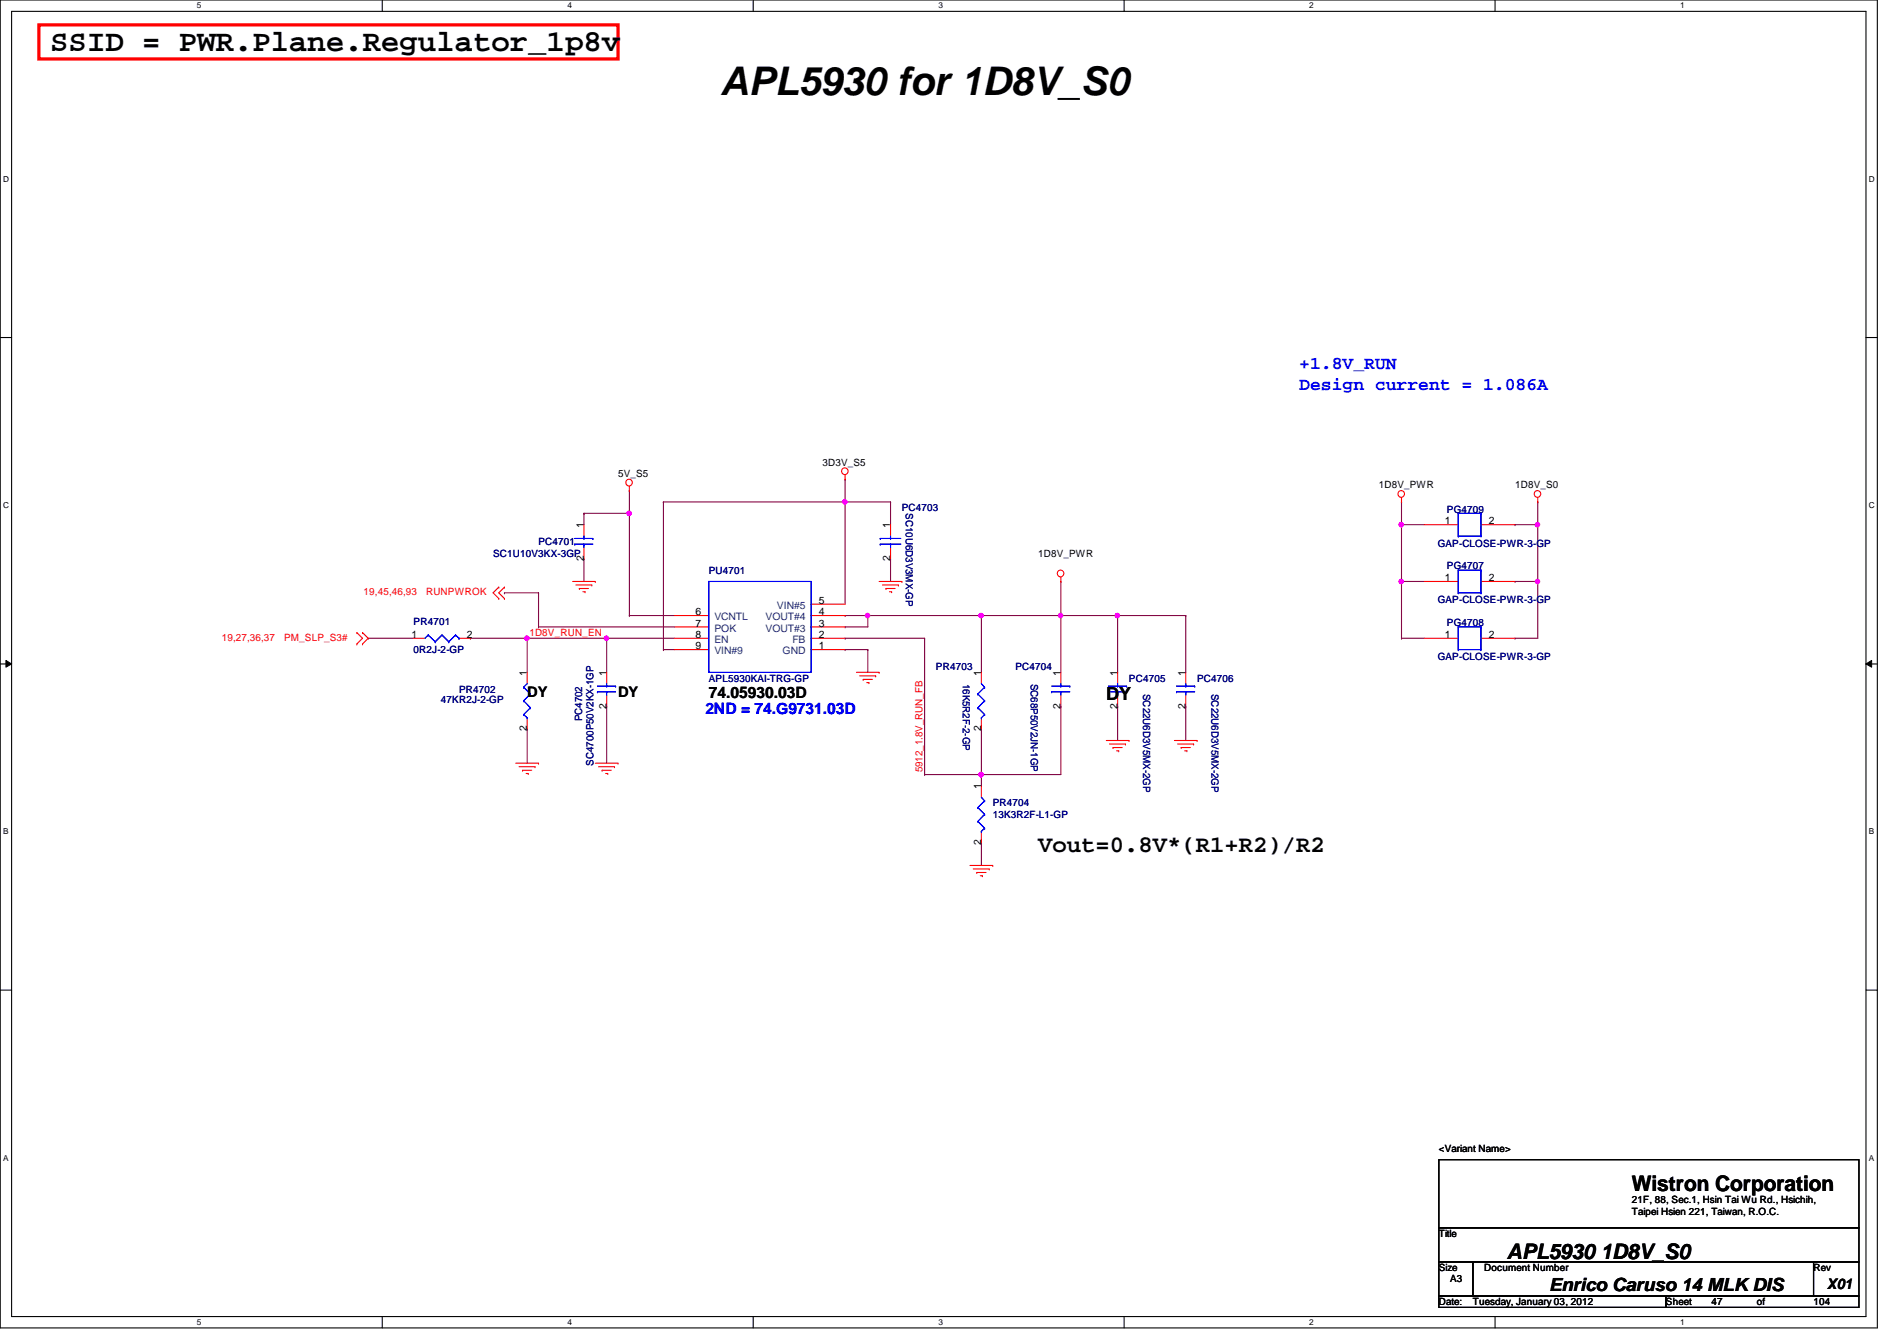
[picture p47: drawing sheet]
<svg xmlns="http://www.w3.org/2000/svg" width="297mm" height="210mm" viewBox="0 0 297 210" stroke-linecap="round" stroke-linejoin="round" font-family="sans-serif">
<defs><g id="words">
<text font-size="6.2" x="112.8" y="14.9">APL5930 for 1D8V_S0</text>
<text font-size="4.8" x="7.9" y="7.9">SSID = PWR.Plane.Regulator_1p8v</text>
<text font-size="3.7" x="162.6" y="133.3">Vout=0.8V*(R1+R2)/R2</text>
<g font-size="3.3">
<text x="255.5" y="186.4">Wistron Corporation</text>
<text x="236" y="197">APL5930 1D8V_S0</text>
</g>
<g font-size="2.8" fill="#00f">
<text x="203.5" y="57.8">+1.8V_RUN</text>
<text x="203.5" y="61">Design current = 1.086A</text>
</g>
<g font-size="2.8">
<text x="173.2" y="109.6">DY</text>
<text x="242.6" y="202.1">Enrico Caruso 14 MLK DIS</text>
</g>
<text font-size="2.5" fill="#00f" x="110.4" y="111.8">2ND = 74.G9731.03D</text>
<text font-size="2.5" x="111" y="109.3">74.05930.03D</text>
<g font-size="2.3">
<text x="82.5" y="109.1">DY</text>
<text x="96.8" y="109.1">DY</text>
<text x="286.1" y="201.8">X01</text>
</g>
<g font-size="1.6">
<text x="96.8" y="74.7">5V_S5</text>
<text x="128.8" y="72.9">3D3V_S5</text>
<text x="215.9" y="76.5">1D8V_PWR</text>
<text x="237.2" y="76.5">1D8V_S0</text>
<text x="91.4" y="82.7" transform="rotate(-90 91.4 82.7)">1</text>
<text x="139.4" y="82.7" transform="rotate(-90 139.4 82.7)">1</text>
<text x="226.2" y="82.1">1</text>
<text x="233.1" y="82.1">2</text>
<text x="91.4" y="87.8" transform="rotate(-90 91.4 87.8)">2</text>
<text x="139.4" y="87.8" transform="rotate(-90 139.4 87.8)">2</text>
<text x="162.6" y="87.1">1D8V_PWR</text>
<text x="128.2" y="94.5">5</text>
<text x="226.2" y="91">1</text>
<text x="233.1" y="91">2</text>
<text x="64.4" y="99.9">1</text>
<text x="73.1" y="99.9">2</text>
<text x="108.9" y="96.3">6</text>
<text x="108.9" y="98.1">7</text>
<text x="108.9" y="99.9">8</text>
<text x="108.9" y="101.6">9</text>
<text x="128.2" y="101.6">1</text>
<text x="128.2" y="99.9">2</text>
<text x="128.2" y="98.1">3</text>
<text x="128.2" y="96.3">4</text>
<text x="226.2" y="99.9">1</text>
<text x="233.1" y="99.9">2</text>
<text x="82.5" y="105.8" transform="rotate(-90 82.5 105.8)">1</text>
<text x="95" y="105.8" transform="rotate(-90 95 105.8)">1</text>
<text x="153.6" y="105.8" transform="rotate(-90 153.6 105.8)">1</text>
<text x="166.1" y="105.8" transform="rotate(-90 166.1 105.8)">1</text>
<text x="175" y="105.8" transform="rotate(-90 175 105.8)">1</text>
<text x="185.6" y="105.8" transform="rotate(-90 185.6 105.8)">1</text>
<text x="95" y="110.9" transform="rotate(-90 95 110.9)">2</text>
<text x="166.1" y="110.9" transform="rotate(-90 166.1 110.9)">2</text>
<text x="175" y="110.9" transform="rotate(-90 175 110.9)">2</text>
<text x="185.6" y="110.9" transform="rotate(-90 185.6 110.9)">2</text>
<text x="82.5" y="114.5" transform="rotate(-90 82.5 114.5)">2</text>
<text x="153.6" y="114.5" transform="rotate(-90 153.6 114.5)">2</text>
<text x="153.6" y="123.6" transform="rotate(-90 153.6 123.6)">1</text>
<text x="153.6" y="132.2" transform="rotate(-90 153.6 132.2)">2</text>
<text x="225.3" y="180.3">&lt;Variant Name&gt;</text>
<text x="255.5" y="188.3">21F, 88, Sec.1, Hsin Tai Wu Rd., Hsichih,</text>
<text x="255.5" y="190.1">Taipei Hsien 221, Taiwan, R.O.C.</text>
<text x="225.3" y="193.6">Title</text>
<text x="225.3" y="199">Size</text>
<text x="227.1" y="200.7">A3</text>
<text x="232.4" y="199">Document Number</text>
<text x="284" y="199">Rev</text>
<text x="225.3" y="204.3">Date:</text>
<text x="230.6" y="204.3">Tuesday, January 03, 2012</text>
<text x="260.9" y="204.3">Sheet</text>
<text x="268" y="204.3">47</text>
<text x="275.1" y="204.3">of</text>
<text x="284" y="204.3">104</text>
</g>
<g font-size="1.6" fill="#000080">
<text x="141.2" y="80">PC4703</text>
<text x="141.9" y="80.3" transform="rotate(90 141.9 80.3)">SC10U6D3V3MX-GP</text>
<text x="226.6" y="80.2">PG4709</text>
<text x="77.2" y="87.1">SC1U10V3KX-3GP</text>
<text x="84.3" y="85.3">PC4701</text>
<text x="111" y="89.8">PU4701</text>
<text x="225.1" y="85.6">GAP-CLOSE-PWR-3-GP</text>
<text x="226.6" y="89.1">PG4707</text>
<text x="225.1" y="94.4">GAP-CLOSE-PWR-3-GP</text>
<text x="64.8" y="97.8">PR4701</text>
<text x="226.6" y="98">PG4708</text>
<text x="64.8" y="102.2">0R2J-2-GP</text>
<text x="111" y="106.7">APL5930KAI-TRG-GP</text>
<text x="146.6" y="104.9">PR4703</text>
<text x="150.7" y="107" transform="rotate(90 150.7 107)">16K5R2F-2-GP</text>
<text x="159" y="104.9">PC4704</text>
<text x="161.4" y="107" transform="rotate(90 161.4 107)">SC68P50V2JN-1GP</text>
<text x="176.8" y="106.7">PC4705</text>
<text x="187.4" y="106.7">PC4706</text>
<text x="225.1" y="103.3">GAP-CLOSE-PWR-3-GP</text>
<text x="69" y="110.1">47KR2J-2-GP</text>
<text x="71.9" y="108.5">PR4702</text>
<text x="91.1" y="112.9" transform="rotate(-90 91.1 112.9)">PC4702</text>
<text x="179" y="108.6" transform="rotate(90 179 108.6)">SC22U6D3V5MX-2GP</text>
<text x="189.7" y="108.6" transform="rotate(90 189.7 108.6)">SC22U6D3V5MX-2GP</text>
<text x="92.9" y="119.8" transform="rotate(-90 92.9 119.8)">SC4700P50V2KX-1GP</text>
<text x="155.4" y="126.2">PR4704</text>
<text x="155.4" y="128">13K3R2F-L1-GP</text>
</g>
<g font-size="1.6" fill="#f00">
<text x="56.9" y="93.2">19,45,46,93</text>
<text x="66.7" y="93.2">RUNPWROK</text>
<text x="34.7" y="100.3">19,27,36,37</text>
<text x="44.5" y="100.3">PM_SLP_S3#</text>
<text x="82.9" y="99.6">1D8V_RUN_EN</text>
<text x="144.4" y="120.9" transform="rotate(-90 144.4 120.9)">5912_1.8V_RUN_FB</text>
</g>
<g font-size="1.6" fill="#004080">
<text x="121.7" y="95.3">VIN#5</text>
<text x="111.9" y="97.1">VCNTL</text>
<text x="111.9" y="98.8">POK</text>
<text x="111.9" y="100.6">EN</text>
<text x="119.9" y="98.8">VOUT#3</text>
<text x="119.9" y="97.1">VOUT#4</text>
<text x="124.1" y="100.6">FB</text>
<text x="111.9" y="102.4">VIN#9</text>
<text x="122.6" y="102.4">GND</text>
</g>
<g font-size="1.3">
<text x="30.8" y="1.3">5</text>
<text x="88.9" y="1.3">4</text>
<text x="146.9" y="1.3">3</text>
<text x="205" y="1.3">2</text>
<text x="263.1" y="1.3">1</text>
<text x=".5" y="28.4">D</text>
<text x="292.6" y="28.4">D</text>
<text x=".5" y="79.5">C</text>
<text x="292.6" y="79.5">C</text>
<text x=".5" y="130.6">B</text>
<text x="292.6" y="130.6">B</text>
<text x=".5" y="181.7">A</text>
<text x="292.6" y="181.7">A</text>
<text x="30.8" y="207.4">5</text>
<text x="88.9" y="207.4">4</text>
<text x="146.9" y="207.4">3</text>
<text x="205" y="207.4">2</text>
<text x="263.1" y="207.4">1</text>
</g>
</g></defs>
<path d="M0 0h294v207.9h-294zM1.8 1.8h290.4v204.3h-290.4z" fill="none" stroke="#000" stroke-width=".17"/>
<g fill="#fff">
<path d="M30.8 .2h.7v1.4h-.7z"/>
<path d="M30.8 206.2h.7v1.4h-.7z"/>
</g>
<path d="M59.9 0v1.8M59.9 206.1v1.8" fill="none" stroke="#000" stroke-width=".17"/>
<g fill="#fff">
<path d="M88.9 .2h.6v1.4h-.6z"/>
<path d="M88.9 206.2h.6v1.4h-.6z"/>
</g>
<path d="M117.9 0v1.8M117.9 206.1v1.8" fill="none" stroke="#000" stroke-width=".17"/>
<g fill="#fff">
<path d="M146.9 .2h.7v1.4h-.7z"/>
<path d="M146.9 206.2h.7v1.4h-.7z"/>
</g>
<path d="M176 0v1.8M176 206.1v1.8" fill="none" stroke="#000" stroke-width=".17"/>
<g fill="#fff">
<path d="M205 .2h.7v1.4h-.7z"/>
<path d="M205 206.2h.7v1.4h-.7z"/>
</g>
<path d="M234.1 0v1.8M234.1 206.1v1.8" fill="none" stroke="#000" stroke-width=".17"/>
<g fill="#fff">
<path d="M263.1 .2h.7v1.4h-.7z"/>
<path d="M263.1 206.2h.7v1.4h-.7z"/>
<path d="M.5 27.3h.9v1.4h-.9z"/>
<path d="M292.6 27.3h.9v1.4h-.9z"/>
<path d="M.5 78.4h.9v1.4h-.9z"/>
<path d="M292.6 78.4h.9v1.4h-.9z"/>
</g>
<path d="M0 52.8h1.8M292.2 52.8h1.8" fill="none" stroke="#000" stroke-width=".17"/>
<g fill="#fff">
<path d="M.5 129.5h.8v1.4h-.8z"/>
<path d="M292.6 129.5h.9v1.4h-.9z"/>
</g>
<path d="M0 103.9h1.8M292.2 103.9h1.8" fill="none" stroke="#000" stroke-width=".17"/>
<path d="M.9 103.4l.9 .5-.9 .5zM292.2 103.9l.9-.5v1z" fill="#000"/>
<path d="M.9 103.4l.9 .5-.9 .5zM292.2 103.9l.9-.5v1z" fill="none" stroke="#000" stroke-width=".16"/>
<g fill="#fff">
<path d="M.5 180.5h.8v1.4h-.8z"/>
<path d="M292.6 180.5h.9v1.4h-.9z"/>
</g>
<path d="M0 155h1.8M292.2 155h1.8" fill="none" stroke="#000" stroke-width=".17"/>
<path d="M95 99.9h.1M95 99.9h10.7M219.5 82.1h.1M219.5 82.1h3.5M82.5 114.1h.1M82.5 114.1v5.4M135.9 101.7h.1M135.9 101.7v3.5" fill="none" stroke="#800040" stroke-width=".17"/>
<circle cx="94.9" cy="99.9" r=".34" fill="#f0f"/>
<circle cx="94.9" cy="99.9" r=".34" fill="none" stroke="#f0f" stroke-width=".17"/>
<path d="M82.5 99.9h.1M82.5 99.9h12.5" fill="none" stroke="#800040" stroke-width=".17"/>
<circle cx="82.5" cy="99.9" r=".34" fill="#f0f"/>
<circle cx="82.5" cy="99.9" r=".34" fill="none" stroke="#f0f" stroke-width=".17"/>
<path d="M132.3 78.6h.1M132.3 78.6v16M57.7 99.9h.1M57.7 99.9h7.1M73.7 99.9h.1M73.7 99.9h8.8M82.5 99.9h.1M82.5 99.9v5.3M95 99.9h.1M95 99.9v5.3" fill="none" stroke="#800040" stroke-width=".17"/>
<circle cx="132.3" cy="78.6" r=".34" fill="#f0f"/>
<circle cx="132.3" cy="78.6" r=".34" fill="none" stroke="#f0f" stroke-width=".17"/>
<g fill="none" stroke="#800040" stroke-width=".17">
<path d="M103.9 78.6h.1M132.3 75h.1M132.3 75v3.6h-28.4M79 92.8h.1M79 92.8h5.3M84.3 92.8h.1M84.3 98.1h.1M84.3 92.8v5.3M84.3 98.1h21.4M98.5 96.4h.1M98.5 96.4h7.2M132.3 96.4h.1"/>
<path d="M132.3 98.1h.1M132.3 96.4h21.4M135.9 96.4h.1M135.9 96.4v1.7h-3.6M175 96.4h.1M175 96.4h10.7M185.7 96.4h.1M185.7 96.4v8.8M153.7 131.9h.1M153.7 131.9v3.6"/>
</g>
<circle cx="135.8" cy="96.3" r=".34" fill="#f0f"/>
<circle cx="135.8" cy="96.3" r=".34" fill="none" stroke="#f0f" stroke-width=".17"/>
<path d="M153.7 121.2h.1M153.7 121.2v1.8" fill="none" stroke="#800040" stroke-width=".17"/>
<circle cx="153.6" cy="121.2" r=".34" fill="#f0f"/>
<circle cx="153.6" cy="121.2" r=".34" fill="none" stroke="#f0f" stroke-width=".17"/>
<path d="M132.3 99.9h.1M132.3 99.9h12.5M144.8 99.9h.1M144.8 99.9v21.3M153.7 96.4h.1M153.7 96.4v8.8M153.7 96.4h12.4M166.1 110.6h.1M166.1 110.6v10.6" fill="none" stroke="#800040" stroke-width=".17"/>
<circle cx="166.1" cy="96.3" r=".34" fill="#f0f"/>
<circle cx="166.1" cy="96.3" r=".34" fill="none" stroke="#f0f" stroke-width=".17"/>
<circle cx="153.6" cy="96.3" r=".34" fill="#f0f"/>
<circle cx="153.6" cy="96.3" r=".34" fill="none" stroke="#f0f" stroke-width=".17"/>
<path d="M153.7 121.2h.1M153.7 121.2h12.4" fill="none" stroke="#800040" stroke-width=".17"/>
<circle cx="153.6" cy="121.2" r=".34" fill="#f0f"/>
<circle cx="153.6" cy="121.2" r=".34" fill="none" stroke="#f0f" stroke-width=".17"/>
<path d="M103.9 78.6h.1M103.9 78.6v23.1M91.4 87.5h.1M91.4 87.5v3.5M98.5 80.3h.1M98.5 80.3v16.1M166.1 96.4h.1M166.1 96.4v8.8M103.9 101.7h.1M103.9 101.7h1.8M153.7 114.1h.1M153.7 114.1v7.1" fill="none" stroke="#800040" stroke-width=".17"/>
<circle cx="98.5" cy="80.3" r=".34" fill="#f0f"/>
<circle cx="98.5" cy="80.3" r=".34" fill="none" stroke="#f0f" stroke-width=".17"/>
<path d="M98.5 76.8h.1M98.5 76.8v3.5h-7.1M91.4 80.3h.1M219.5 99.9h.1M219.5 91h.1M219.5 99.9h3.5M219.5 91v8.9M95 110.6h.1M95 110.6v8.9M144.8 121.2h.1M144.8 121.2h8.9" fill="none" stroke="#800040" stroke-width=".17"/>
<circle cx="219.4" cy="91" r=".34" fill="#f0f"/>
<circle cx="219.4" cy="91" r=".34" fill="none" stroke="#f0f" stroke-width=".17"/>
<g fill="none" stroke="#800040" stroke-width=".17">
<path d="M132.3 78.6h.1M132.3 78.6h7.1M139.4 78.6h.1M139.4 78.6v3.5M91.4 80.3h.1M91.4 80.3v1.8M139.4 87.5h.1M139.4 87.5v3.5M166.1 91h.1M166.1 91v5.4M175 96.4h.1M175 96.4v8.8"/>
<path d="M237.2 99.9h.1M240.8 91h.1M240.8 91v8.9h-3.6M175 110.6h.1M175 110.6v5.3M185.7 110.6h.1M185.7 110.6v5.3"/>
</g>
<circle cx="175" cy="96.3" r=".34" fill="#f0f"/>
<circle cx="175" cy="96.3" r=".34" fill="none" stroke="#f0f" stroke-width=".17"/>
<path d="M240.8 78.6h.1M240.8 78.6v3.5h-3.6M166.1 96.4h.1M166.1 96.4h8.9M237.2 82.1h.1M132.3 101.7h.1M132.3 101.7h3.6" fill="none" stroke="#800040" stroke-width=".17"/>
<circle cx="240.7" cy="82.1" r=".34" fill="#f0f"/>
<circle cx="240.7" cy="82.1" r=".34" fill="none" stroke="#f0f" stroke-width=".17"/>
<path d="M237.2 91h.1M237.2 91h3.6" fill="none" stroke="#800040" stroke-width=".17"/>
<circle cx="240.7" cy="91" r=".34" fill="#f0f"/>
<circle cx="240.7" cy="91" r=".34" fill="none" stroke="#f0f" stroke-width=".17"/>
<path d="M219.5 91h.1M219.5 82.1h.1M219.5 91h3.5M219.5 82.1v8.9" fill="none" stroke="#800040" stroke-width=".17"/>
<circle cx="219.4" cy="82.1" r=".34" fill="#f0f"/>
<circle cx="219.4" cy="82.1" r=".34" fill="none" stroke="#f0f" stroke-width=".17"/>
<path d="M219.5 78.6h.1M219.5 78.6v3.5M240.8 82.1h.1M240.8 82.1v8.9" fill="none" stroke="#800040" stroke-width=".17"/>
<g fill="none" stroke="#f00" stroke-width=".17">
<path d="M98.5 76.8h.1M98.5 76.1v.7M132.3 75h.1M132.3 74.3v.7M219.5 78.6h.1M219.5 77.9v.7M240.8 78.6h.1M240.8 77.9v.7M55.9 99h.1M55.9 99l.9 .9-.9 .9M56.8 99h.1M56.8 99l.9 .9-.9 .9"/>
<path d="M64.8 99.9h1.7M71.9 99.9h1.8M78.1 93.7h.1M78.1 91.9h.1M78.1 91.9l-.9 .9 .9 .9M79 93.7h.1M79 91.9h.1M79 91.9l-.9 .9 .9 .9M89.7 91h3.5M90.2 91.6h2.5M90.7 92.1h.1M90.7 92.1h1.5"/>
<path d="M91.3 92.6h.3M91.4 82.1v1.8M91.4 85.7v1.8M91.6 92.6h.1M92.7 91.6h.1M93.2 91h.1M105.7 99.9h5.3M105.7 98.1h5.3M105.7 96.4h5.3M127 99.9h5.3M127 98.1h5.3M127 96.4h5.3"/>
<path d="M127 94.6h5.3M137.7 91h3.5M138.2 91.6h2.5M138.7 92.1h.1M138.7 92.1h1.5M139.3 92.6h.3M139.4 82.1v1.8M139.4 85.7v1.8M139.6 92.6h.1M140.7 91.6h.1M141.2 91h.1M166.1 91h.1"/>
<path d="M166.1 90.3v.7M223 91h5.3M223 99.9h5.3M223 82.1h5.3M231.9 91h5.3M231.9 99.9h5.3M231.9 82.1h5.3M55.9 100.8h.1M56.8 100.8h.1M80.8 119.5h3.5M82.5 105.2v1.8M82.5 112.4v1.7"/>
<path d="M84.3 119.5h.1M93.2 119.5h3.6M95 105.2v1.8M95 108.8v1.8M96.8 119.5h.1M105.7 101.7h5.3M127 101.7h5.3M134.1 105.2h3.6M134.6 105.8h2.5M135.2 106.3h.1M135.2 106.3h1.4M135.7 106.8h.4"/>
<path d="M136.1 106.8h.1M137.1 105.8h.1M137.7 105.2h.1M153.7 105.2v1.8M153.7 112.4v1.7M166.1 105.2v1.8M166.1 108.8v1.8M173.2 115.9h3.6M173.7 116.5h2.5M174.3 117h.1M174.3 117h1.4M174.8 117.5h.4"/>
<path d="M175 105.2v1.8M175 108.8v1.8M175.2 117.5h.1M176.2 116.5h.1M176.8 115.9h.1M183.9 115.9h3.5M184.4 116.5h2.5M185 117h.1M185 117h1.4M185.5 117.5h.3M185.7 105.2v1.8M185.7 108.8v1.8"/>
<path d="M185.8 117.5h.1M186.9 116.5h.1M187.4 115.9h.1M81.3 120h2.5M81.8 120.6h.1M81.8 120.6h1.5M82.4 121.1h.3M82.7 121.1h.1M83.8 120h.1M93.7 120h2.5M94.3 120.6h.1M94.3 120.6h1.4"/>
<path d="M94.8 121.1h.4M95.2 121.1h.1M96.2 120h.1M151.9 135.5h3.5M152.4 136h2.5M152.9 136.6h.1M152.9 136.6h1.5M153.5 137.1h.3M153.7 123v1.8M153.7 130.1v1.8M153.8 137.1h.1M154.9 136h.1"/>
<path d="M155.4 135.5h.1"/>
<circle cx="98.5" cy="75.5" r=".52"/>
<circle cx="132.3" cy="73.8" r=".52"/>
<circle cx="219.4" cy="77.3" r=".52"/>
<circle cx="240.7" cy="77.3" r=".52"/>
<circle cx="166.1" cy="89.8" r=".52"/>
</g>
<path d="M225.3 181.5h65.8v10.7h-65.8zM225.3 192.2h65.8v5.3h-65.8zM225.3 197.5h5.3v5.4h-5.3zM230.6 197.5h53.4v5.4h-53.4zM284 197.5h7.1v5.4h-7.1zM225.3 202.9h35.6v1.7h-35.6zM260.9 202.9h30.2v1.7h-30.2z" fill="none" stroke="#000" stroke-width=".17"/>
<path d="M6.1 3.9h90.7v5.3h-90.7z" fill="none" stroke="#f00" stroke-width=".51"/>
<g fill="none" stroke="#00f" stroke-width=".17">
<path d="M67.1 99.4h.1M67.1 99.4l-.6 .5M67.1 99.4l1.1 1.1M69.2 99.4h.1M69.2 99.4l-1 1.1M69.2 99.4l1.1 1.1M71.3 99.4h.1M71.3 99.4l-1 1.1M71.3 99.4l.6 .5M71.9 99.9h.1M90 85.2h.1M90 85.2h2.8"/>
<path d="M90 84.3h2.8M91.4 84.3h.1M91.4 85.2h.1M91.4 83.9v.4M91.4 85.2v.5M92.8 84.3h.1M111 91h16v14.2h-16zM137.8 85.2h.1M137.8 84.3h.1M137.8 85.2h3.3M137.8 84.3h3.3M139.4 84.3h.1"/>
<path d="M139.4 85.2h.1M139.4 83.9v.4M139.4 85.2v.5M228.3 89.2h.1M228.3 92.8h.1M228.3 98.1h.1M228.3 80.3h.1M228.3 83.9h.1M228.3 80.3v3.6M228.3 89.2v3.6M228.3 98.1v3.6M228.3 89.2h3.6"/>
<path d="M228.3 92.8h3.6M228.3 98.1h3.6M228.3 80.3h3.6M228.3 83.9h3.6M231.9 89.2h.1M231.9 92.8h.1M231.9 98.1h.1M231.9 80.3h.1M231.9 83.9h.1M231.9 80.3v3.6M231.9 89.2v3.6M231.9 98.1v3.6"/>
<path d="M68.2 100.5h.1M70.3 100.5h.1M82 107.6h.1M82 109.7h.1M82 111.8h.1M82 107.6l1.1 1M82 109.7l1.1 1.1M82 111.8l.5 .6M82.5 112.4h.1M82.5 107l-.5 .6M83.1 108.6h.1M83.1 110.8h.1"/>
<path d="M83.1 108.6l-1.1 1.1M83.1 110.8l-1.1 1M93.6 108.3h.1M93.6 107.4h2.8M93.6 108.3h2.8M95 107.4h.1M95 108.3h.1M95 107v.4M95 108.3v.5M96.4 107.4h.1M153.1 108.6h.1M153.1 110.8h.1"/>
<path d="M153.1 108.6l1.1 1.1M153.1 110.8l1.1 1M153.7 112.4h.1M153.7 107l.5 .6M154.2 107.6h.1M154.2 109.7h.1M154.2 111.8h.1M154.2 107.6l-1.1 1M154.2 109.7l-1.1 1.1M154.2 111.8l-.5 .6M164.7 108.3h.1M164.7 107.4h2.8"/>
<path d="M164.7 108.3h2.8M166.1 107.4h.1M166.1 108.3h.1M166.1 107v.4M166.1 108.3v.5M167.5 107.4h.1M173.6 108.3h.1M173.6 107.4h2.8M173.6 108.3h2.8M175 107.4h.1M175 108.3h.1M175 107v.4"/>
<path d="M175 108.3v.5M176.4 107.4h.1M184.2 108.3h.1M184.2 107.4h2.9M184.2 108.3h2.9M185.7 107.4h.1M185.7 108.3h.1M185.7 107v.4M185.7 108.3v.5M187.1 107.4h.1M228.3 101.7h.1M228.3 101.7h3.6"/>
<path d="M231.9 101.7h.1M153.1 126.4h.1M153.1 128.6h.1M153.1 126.4l1.1 1.1M153.1 128.6l1.1 1M153.7 130.1h.1M153.7 124.8l.5 .5M154.2 125.3h.1M154.2 127.5h.1M154.2 129.6h.1M154.2 125.3l-1.1 1.1M154.2 127.5l-1.1 1.1"/>
<path d="M154.2 129.6l-.5 .5"/>
</g>
<circle cx="94.9" cy="99.9" r=".34" fill="#f0f"/>
<circle cx="94.9" cy="99.9" r=".34" fill="none" stroke="#f0f" stroke-width=".17"/>
<circle cx="82.5" cy="99.9" r=".34" fill="#f0f"/>
<circle cx="82.5" cy="99.9" r=".34" fill="none" stroke="#f0f" stroke-width=".17"/>
<circle cx="132.3" cy="78.6" r=".34" fill="#f0f"/>
<circle cx="132.3" cy="78.6" r=".34" fill="none" stroke="#f0f" stroke-width=".17"/>
<circle cx="135.8" cy="96.3" r=".34" fill="#f0f"/>
<circle cx="135.8" cy="96.3" r=".34" fill="none" stroke="#f0f" stroke-width=".17"/>
<circle cx="153.6" cy="121.2" r=".34" fill="#f0f"/>
<circle cx="153.6" cy="121.2" r=".34" fill="none" stroke="#f0f" stroke-width=".17"/>
<circle cx="166.1" cy="96.3" r=".34" fill="#f0f"/>
<circle cx="166.1" cy="96.3" r=".34" fill="none" stroke="#f0f" stroke-width=".17"/>
<circle cx="153.6" cy="96.3" r=".34" fill="#f0f"/>
<circle cx="153.6" cy="96.3" r=".34" fill="none" stroke="#f0f" stroke-width=".17"/>
<circle cx="153.6" cy="121.2" r=".34" fill="#f0f"/>
<circle cx="153.6" cy="121.2" r=".34" fill="none" stroke="#f0f" stroke-width=".17"/>
<circle cx="98.5" cy="80.3" r=".34" fill="#f0f"/>
<circle cx="98.5" cy="80.3" r=".34" fill="none" stroke="#f0f" stroke-width=".17"/>
<circle cx="219.4" cy="91" r=".34" fill="#f0f"/>
<circle cx="219.4" cy="91" r=".34" fill="none" stroke="#f0f" stroke-width=".17"/>
<circle cx="175" cy="96.3" r=".34" fill="#f0f"/>
<circle cx="175" cy="96.3" r=".34" fill="none" stroke="#f0f" stroke-width=".17"/>
<circle cx="240.7" cy="82.1" r=".34" fill="#f0f"/>
<circle cx="240.7" cy="82.1" r=".34" fill="none" stroke="#f0f" stroke-width=".17"/>
<circle cx="240.7" cy="91" r=".34" fill="#f0f"/>
<circle cx="240.7" cy="91" r=".34" fill="none" stroke="#f0f" stroke-width=".17"/>
<circle cx="219.4" cy="82.1" r=".34" fill="#f0f"/>
<circle cx="219.4" cy="82.1" r=".34" fill="none" stroke="#f0f" stroke-width=".17"/>
<use href="#words"/>
</svg>
